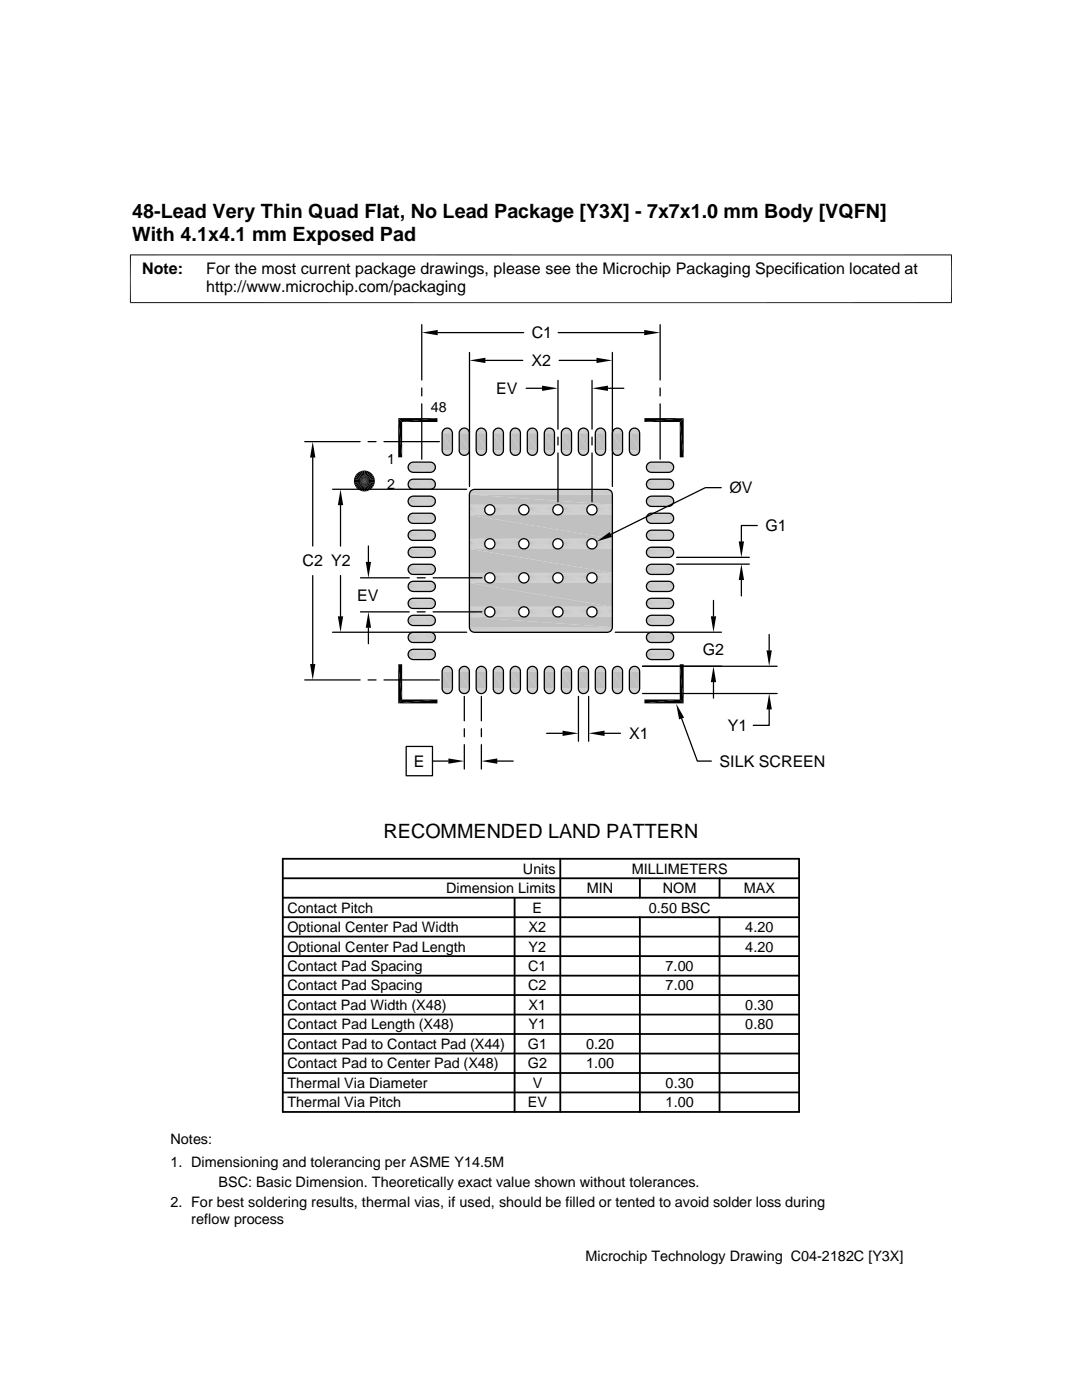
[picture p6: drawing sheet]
<svg xmlns="http://www.w3.org/2000/svg" width="216mm" height="279mm" viewBox="0 0 216 279" stroke-linecap="round" stroke-linejoin="round" font-family="sans-serif">
<defs><g id="words">
<g font-size="3.9">
<text x="26.4" y="43.5">48-Lead Very Thin Quad Flat, No Lead Package [Y3X] - 7x7x1.0 mm Body [VQFN]</text>
<text x="26.4" y="48">With 4.1x4.1 mm Exposed Pad</text>
<text x="76.5" y="167.3">RECOMMENDED LAND PATTERN</text>
</g>
<g font-size="3.2">
<text x="28.4" y="54.6">Note:</text>
<text x="41.1" y="58.3">http://www.microchip.com/packaging</text>
<text x="41.1" y="54.6">For the most current package drawings, please see the Microchip Packaging Specification located at</text>
<text x="106.1" y="67.5">C1</text>
<text x="106.1" y="73.1">X2</text>
<text x="99" y="78.6">EV</text>
<text x="145.6" y="98.4">ØV</text>
<text x="152.7" y="106">G1</text>
<text x="60.4" y="113">C2 Y2</text>
<text x="71.3" y="119.8">EV</text>
<text x="140.2" y="130.7">G2</text>
<text x="125.6" y="147.5">X1</text>
<text x="145.2" y="145.9">Y1</text>
<text x="82.6" y="153">E</text>
<text x="143.6" y="153.1">SILK SCREEN</text>
</g>
<g font-size="2.9">
<text x="89" y="178.2">Dimension Limits</text>
<text x="104.3" y="174.4">Units</text>
<text x="117.1" y="178.2">MIN</text>
<text x="126" y="174.4">MILLIMETERS</text>
<text x="132.3" y="178.2">NOM</text>
<text x="148.4" y="178.2">MAX</text>
<text x="57.3" y="182.1">Contact Pitch</text>
<text x="106.3" y="182.1">E</text>
<text x="129.5" y="182.1">0.50 BSC</text>
<text x="57.3" y="186">Optional Center Pad Width</text>
<text x="57.3" y="189.9">Optional Center Pad Length</text>
<text x="105.5" y="189.9">Y2</text>
<text x="105.5" y="186">X2</text>
<text x="148.7" y="189.9">4.20</text>
<text x="148.7" y="186">4.20</text>
<text x="57.3" y="197.7">Contact Pad Spacing</text>
<text x="57.3" y="193.8">Contact Pad Spacing</text>
<text x="105.4" y="197.7">C2</text>
<text x="105.4" y="193.8">C1</text>
<text x="132.8" y="193.8">7.00</text>
<text x="132.8" y="197.7">7.00</text>
<text x="57.3" y="201.6">Contact Pad Width (X48)</text>
<text x="105.5" y="201.6">X1</text>
<text x="148.7" y="201.6">0.30</text>
<text x="57.3" y="209.3">Contact Pad to Contact Pad (X44)</text>
<text x="57.3" y="205.4">Contact Pad Length (X48)</text>
<text x="105.3" y="209.3">G1</text>
<text x="105.5" y="205.4">Y1</text>
<text x="116.9" y="209.3">0.20</text>
<text x="148.7" y="205.4">0.80</text>
<text x="57.3" y="213.2">Contact Pad to Center Pad (X48)</text>
<text x="105.3" y="213.2">G2</text>
<text x="116.9" y="213.2">1.00</text>
<text x="57.3" y="217.1">Thermal Via Diameter</text>
<text x="57.3" y="221">Thermal Via Pitch</text>
<text x="105.3" y="221">EV</text>
<text x="106.3" y="217.1">V</text>
<text x="132.8" y="217.1">0.30</text>
<text x="132.8" y="221">1.00</text>
<text x="34" y="228.3">Notes:</text>
<text x="34" y="232.9">1. Dimensioning and tolerancing per ASME Y14.5M</text>
<text x="43.6" y="236.9">BSC: Basic Dimension. Theoretically exact value shown without tolerances.</text>
<text x="34" y="241">2. For best soldering results, thermal vias, if used, should be filled or tented to avoid solder loss during</text>
<text x="38.1" y="244.3">reflow process</text>
<text x="116.8" y="251.7">Microchip Technology Drawing C04-2182C [Y3X]</text>
</g>
<g font-size="2.8">
<text x="86" y="82.3">48</text>
<text x="77.3" y="92.6">1</text>
<text x="77.3" y="97.6">2</text>
</g>
</g></defs>
<g fill="#c0c0c0">
<path d="M126.3 85.5h.6z"/>
<path d="M126.5 85.4l.4 .1z"/>
<path d="M122.9 85.5h.6z"/>
<path d="M123.1 85.4l.4 .1z"/>
<path d="M119.5 85.5h.6z"/>
<path d="M119.7 85.4l.4 .1z"/>
<path d="M116.1 85.5h.6z"/>
<path d="M116.3 85.4l.4 .1z"/>
<path d="M112.8 85.5h.5z"/>
<path d="M112.9 85.4l.4 .1z"/>
<path d="M109.3 85.5h.6z"/>
<path d="M109.5 85.4l.4 .1z"/>
<path d="M106 85.5h.5z"/>
<path d="M106.1 85.4l.4 .1z"/>
<path d="M102.6 85.5h.5z"/>
<path d="M102.7 85.4l.4 .1z"/>
<path d="M99.2 85.5h.5z"/>
<path d="M99.3 85.4l.4 .1z"/>
<path d="M95.8 85.5h.5z"/>
<path d="M95.9 85.4l.4 .1z"/>
<path d="M92.4 85.5h.5z"/>
<path d="M92.6 85.4l.3 .1z"/>
<path d="M89 85.5h.5z"/>
<path d="M89.2 85.4l.3 .1z"/>
<path d="M126.2 85.6h.9z"/>
<path d="M126.3 85.5l.8 .1z"/>
<path d="M122.8 85.6h.9z"/>
<path d="M122.9 85.5l.8 .1z"/>
<path d="M119.4 85.6h.9z"/>
<path d="M119.5 85.5l.8 .1z"/>
<path d="M116 85.6h.9z"/>
<path d="M116.1 85.5l.8 .1z"/>
<path d="M112.6 85.6h.9z"/>
<path d="M112.8 85.5l.7 .1z"/>
<path d="M109.2 85.6h.9z"/>
<path d="M109.3 85.5l.8 .1z"/>
<path d="M105.8 85.6h.9z"/>
<path d="M106 85.5l.7 .1z"/>
<path d="M102.4 85.6h.9z"/>
<path d="M102.6 85.5l.7 .1z"/>
<path d="M99 85.6h.9z"/>
<path d="M99.2 85.5l.7 .1z"/>
<path d="M95.6 85.6h.9z"/>
<path d="M95.8 85.5l.7 .1z"/>
<path d="M92.2 85.6h.9z"/>
<path d="M92.4 85.5l.7 .1z"/>
<path d="M88.8 85.6h.9z"/>
<path d="M89 85.5l.7 .1z"/>
<path d="M126 85.6h1.2z"/>
<path d="M126.2 85.6h1z"/>
<path d="M122.6 85.6h1.2z"/>
<path d="M122.8 85.6h1z"/>
<path d="M119.2 85.6h1.2z"/>
<path d="M119.4 85.6h1z"/>
<path d="M115.8 85.6h1.2z"/>
<path d="M116 85.6h1z"/>
<path d="M112.4 85.6h1.2z"/>
<path d="M112.6 85.6h1z"/>
<path d="M109 85.6h1.2z"/>
<path d="M109.2 85.6h1z"/>
<path d="M105.6 85.6h1.2z"/>
<path d="M105.8 85.6h1z"/>
<path d="M102.2 85.6h1.2z"/>
<path d="M102.4 85.6h1z"/>
<path d="M98.8 85.6h1.3z"/>
<path d="M99 85.6h1.1z"/>
<path d="M95.4 85.6h1.2z"/>
<path d="M95.6 85.6h1z"/>
<path d="M92 85.6h1.3z"/>
<path d="M92.2 85.6h1.1z"/>
<path d="M88.6 85.6h1.3z"/>
<path d="M88.8 85.6h1.1z"/>
<path d="M126 85.6l1.4 .2h-1.5z"/>
<path d="M126 85.6h1.2l.2 .2z"/>
<path d="M122.4 85.8l.2-.2 1.4 .2z"/>
<path d="M122.6 85.6h1.2l.2 .2z"/>
<path d="M119.1 85.8l.1-.2 1.4 .2z"/>
<path d="M119.2 85.6h1.2l.2 .2z"/>
<path d="M115.8 85.6l1.4 .2h-1.5z"/>
<path d="M115.8 85.6h1.2l.2 .2z"/>
<path d="M112.3 85.8l.1-.2 1.4 .2z"/>
<path d="M112.4 85.6h1.2l.2 .2z"/>
<path d="M109 85.6l1.4 .2h-1.5z"/>
<path d="M109 85.6h1.2l.2 .2z"/>
<path d="M105.5 85.8l.1-.2 1.4 .2z"/>
<path d="M105.6 85.6h1.2l.2 .2z"/>
<path d="M102.2 85.6l1.4 .2h-1.5z"/>
<path d="M102.2 85.6h1.2l.2 .2z"/>
<path d="M98.7 85.8l.1-.2 1.4 .2z"/>
<path d="M98.8 85.6h1.3l.1 .2z"/>
<path d="M95.4 85.6l1.4 .2h-1.5z"/>
<path d="M95.4 85.6h1.2l.2 .2z"/>
<path d="M91.9 85.8l.1-.2 1.4 .2z"/>
<path d="M92 85.6h1.3l.1 .2z"/>
<path d="M88.5 85.8l.1-.2 1.4 .2z"/>
<path d="M88.6 85.6h1.3l.1 .2z"/>
<path d="M125.9 85.8l1.6 .1h-1.7z"/>
<path d="M125.9 85.8h1.5l.1 .1z"/>
<path d="M122.4 85.8l1.7 .1h-1.8z"/>
<path d="M122.4 85.8h1.6l.1 .1z"/>
<path d="M119.1 85.8l1.6 .1h-1.7z"/>
<path d="M119.1 85.8h1.5l.1 .1z"/>
<path d="M115.7 85.8l1.6 .1h-1.8z"/>
<path d="M115.7 85.8h1.5l.1 .1z"/>
<path d="M112.3 85.8l1.6 .1h-1.7z"/>
<path d="M112.3 85.8h1.5l.1 .1z"/>
<path d="M108.9 85.8l1.6 .1h-1.7z"/>
<path d="M108.9 85.8h1.5l.1 .1z"/>
<path d="M105.5 85.8l1.6 .1h-1.7z"/>
<path d="M105.5 85.8h1.5l.1 .1z"/>
<path d="M102.1 85.8l1.6 .1h-1.7z"/>
<path d="M102.1 85.8h1.5l.1 .1z"/>
<path d="M98.7 85.8l1.6 .1h-1.7z"/>
<path d="M98.7 85.8h1.5l.1 .1z"/>
<path d="M95.3 85.8l1.6 .1h-1.7z"/>
<path d="M95.3 85.8h1.5l.1 .1z"/>
<path d="M91.9 85.8l1.6 .1h-1.7z"/>
<path d="M91.9 85.8h1.5l.1 .1z"/>
<path d="M88.5 85.8l1.6 .1h-1.7z"/>
<path d="M88.5 85.8h1.5l.1 .1z"/>
<path d="M125.8 85.9l1.8 .2h-1.9z"/>
<path d="M125.8 85.9h1.7l.1 .2z"/>
<path d="M122.3 85.9l1.9 .2h-1.9z"/>
<path d="M122.3 85.9h1.8l.1 .2z"/>
<path d="M119 85.9l1.8 .2h-1.9z"/>
<path d="M119 85.9h1.7l.1 .2z"/>
<path d="M115.5 85.9l1.9 .2h-1.9z"/>
<path d="M115.5 85.9h1.8l.1 .2z"/>
<path d="M112.2 85.9l1.8 .2h-1.9z"/>
<path d="M112.2 85.9h1.7l.1 .2z"/>
<path d="M108.8 85.9l1.8 .2h-1.9z"/>
<path d="M108.8 85.9h1.7l.1 .2z"/>
<path d="M105.4 85.9l1.8 .2h-1.9z"/>
<path d="M105.4 85.9h1.7l.1 .2z"/>
<path d="M102 85.9l1.8 .2h-1.9z"/>
<path d="M102 85.9h1.7l.1 .2z"/>
<path d="M98.6 85.9l1.8 .2h-1.9z"/>
<path d="M98.6 85.9h1.7l.1 .2z"/>
<path d="M95.2 85.9l1.8 .2h-1.9z"/>
<path d="M95.2 85.9h1.7l.1 .2z"/>
<path d="M91.8 85.9l1.8 .2h-1.9z"/>
<path d="M91.8 85.9h1.7l.1 .2z"/>
<path d="M88.4 85.9l1.8 .2h-1.9z"/>
<path d="M88.4 85.9h1.7l.1 .2z"/>
</g>
<path d="M125.6 86.2h2" fill="none" stroke="#c0c0c0" stroke-width=".2"/>
<g fill="#c0c0c0">
<path d="M125.7 86.1h1.9v.2z"/>
<path d="M122.3 86.1l1.9 .2h-2z"/>
<path d="M122.3 86.1h1.9v.2z"/>
</g>
<path d="M118.8 86.2h2" fill="none" stroke="#c0c0c0" stroke-width=".2"/>
<g fill="#c0c0c0">
<path d="M118.9 86.1h1.9v.2z"/>
<path d="M115.5 86.1l1.9 .2h-2z"/>
<path d="M115.5 86.1h1.9v.2z"/>
</g>
<path d="M112 86.2h2" fill="none" stroke="#c0c0c0" stroke-width=".2"/>
<path d="M112.1 86.1h1.9v.2z" fill="#c0c0c0"/>
<path d="M108.6 86.2h2" fill="none" stroke="#c0c0c0" stroke-width=".2"/>
<path d="M108.7 86.1h1.9v.2z" fill="#c0c0c0"/>
<path d="M105.2 86.2h2" fill="none" stroke="#c0c0c0" stroke-width=".2"/>
<path d="M105.3 86.1h1.9v.2z" fill="#c0c0c0"/>
<path d="M101.8 86.2h2" fill="none" stroke="#c0c0c0" stroke-width=".2"/>
<g fill="#c0c0c0">
<path d="M101.9 86.1h1.9v.2z"/>
<path d="M98.5 86.1l1.9 .2h-2z"/>
<path d="M98.5 86.1h1.9v.2z"/>
</g>
<path d="M95 86.2h2" fill="none" stroke="#c0c0c0" stroke-width=".2"/>
<g fill="#c0c0c0">
<path d="M95.1 86.1h1.9v.2z"/>
<path d="M91.7 86.1l1.9 .2h-1.9z"/>
<path d="M91.7 86.1h1.9v.2z"/>
</g>
<path d="M88.2 86.2h2.1" fill="none" stroke="#c0c0c0" stroke-width=".2"/>
<path d="M88.3 86.1h1.9l.1 .2z" fill="#c0c0c0"/>
<path d="M88.2 86.4h2.1M91.6 86.4h2.1M95 86.4h2.1M98.4 86.4h2.1M101.8 86.4h2M105.2 86.4h2.1M108.6 86.4h2M112 86.4h2M115.4 86.4h2M118.8 86.4h2M122.2 86.4h2M125.6 86.4h2" fill="none" stroke="#c0c0c0" stroke-width=".2"/>
<g fill="#c0c0c0">
<path d="M125.6 86.5l2 3.4h-2z"/>
<path d="M125.6 86.5h2v3.4z"/>
<path d="M122.2 86.5l2 3.4h-2z"/>
<path d="M122.2 86.5h2v3.4z"/>
<path d="M118.8 86.5l2 3.4h-2z"/>
<path d="M118.8 86.5h2v3.4z"/>
<path d="M115.4 86.5l2 3.4h-2z"/>
<path d="M115.4 86.5h2v3.4z"/>
<path d="M112 86.5l2 3.4h-2z"/>
<path d="M112 86.5h2v3.4z"/>
<path d="M108.6 86.5l2 3.4h-2z"/>
<path d="M108.6 86.5h2v3.4z"/>
<path d="M105.2 86.5l2.1 3.4h-2.1z"/>
<path d="M105.2 86.5h2.1v3.4z"/>
<path d="M101.8 86.5l2 3.4h-2z"/>
<path d="M101.8 86.5h2v3.4z"/>
<path d="M98.4 86.5l2.1 3.4h-2.1z"/>
<path d="M98.4 86.5h2.1v3.4z"/>
<path d="M95 86.5l2.1 3.4h-2.1z"/>
<path d="M95 86.5h2.1v3.4z"/>
<path d="M91.6 86.5l2.1 3.4h-2.1z"/>
<path d="M91.6 86.5h2.1v3.4z"/>
<path d="M88.2 86.5l2.1 3.4h-2.1z"/>
<path d="M88.2 86.5h2.1v3.4z"/>
</g>
<path d="M88.2 89.9h2.1M91.6 89.9h2.1M95 89.9h2.1M98.4 89.9h2.1M101.8 89.9h2M105.2 89.9h2.1M108.6 89.9h2M112 89.9h2M115.4 89.9h2M118.8 89.9h2M122.2 89.9h2M125.6 89.9h2" fill="none" stroke="#c0c0c0" stroke-width=".2"/>
<path d="M125.6 90l2 .2h-1.9z" fill="#c0c0c0"/>
<path d="M125.6 90.1h2" fill="none" stroke="#c0c0c0" stroke-width=".2"/>
<g fill="#c0c0c0">
<path d="M122.2 90l2 .2h-1.9z"/>
<path d="M122.2 90h2v.2z"/>
<path d="M118.8 90l2 .2h-1.9z"/>
</g>
<path d="M118.8 90.1h2" fill="none" stroke="#c0c0c0" stroke-width=".2"/>
<g fill="#c0c0c0">
<path d="M115.4 90l2 .2h-1.9z"/>
<path d="M115.4 90h2v.2z"/>
<path d="M112 90l2 .2h-1.9z"/>
</g>
<path d="M112 90.1h2" fill="none" stroke="#c0c0c0" stroke-width=".2"/>
<path d="M108.6 90l2 .2h-1.9z" fill="#c0c0c0"/>
<path d="M108.6 90.1h2" fill="none" stroke="#c0c0c0" stroke-width=".2"/>
<path d="M105.2 90l2 .2h-1.9z" fill="#c0c0c0"/>
<path d="M105.2 90.1h2" fill="none" stroke="#c0c0c0" stroke-width=".2"/>
<path d="M101.8 90l2 .2h-1.9z" fill="#c0c0c0"/>
<path d="M101.8 90.1h2" fill="none" stroke="#c0c0c0" stroke-width=".2"/>
<g fill="#c0c0c0">
<path d="M98.4 90l2 .2h-1.9z"/>
<path d="M98.4 90h2v.2z"/>
<path d="M95 90l2 .2h-1.9z"/>
</g>
<path d="M95 90.1h2" fill="none" stroke="#c0c0c0" stroke-width=".2"/>
<g fill="#c0c0c0">
<path d="M91.7 90l1.9 .2h-1.9z"/>
<path d="M91.7 90h1.9v.2z"/>
<path d="M88.2 90l2 .2h-1.9z"/>
</g>
<path d="M88.2 90.1h2.1" fill="none" stroke="#c0c0c0" stroke-width=".2"/>
<g fill="#c0c0c0">
<path d="M125.7 90.2l1.8 .2h-1.7z"/>
<path d="M125.7 90.2h1.9l-.1 .2z"/>
<path d="M122.3 90.2l1.8 .2h-1.8z"/>
<path d="M122.3 90.2h1.9l-.1 .2z"/>
<path d="M118.9 90.2l1.8 .2h-1.7z"/>
<path d="M118.9 90.2h1.9l-.1 .2z"/>
<path d="M115.5 90.2l1.8 .2h-1.8z"/>
<path d="M115.5 90.2h1.9l-.1 .2z"/>
<path d="M112.1 90.2l1.8 .2h-1.7z"/>
<path d="M112.1 90.2h1.9l-.1 .2z"/>
<path d="M108.7 90.2l1.8 .2h-1.7z"/>
<path d="M108.7 90.2h1.9l-.1 .2z"/>
<path d="M105.3 90.2l1.8 .2h-1.7z"/>
<path d="M105.3 90.2h1.9l-.1 .2z"/>
<path d="M101.9 90.2l1.8 .2h-1.7z"/>
<path d="M101.9 90.2h1.9l-.1 .2z"/>
<path d="M98.5 90.2l1.8 .2h-1.7z"/>
<path d="M98.5 90.2h1.9l-.1 .2z"/>
<path d="M95.1 90.2l1.8 .2h-1.7z"/>
<path d="M95.1 90.2h1.9l-.1 .2z"/>
<path d="M91.7 90.2l1.8 .2h-1.7z"/>
<path d="M91.7 90.2h1.9l-.1 .2z"/>
<path d="M88.3 90.2l1.8 .2h-1.7z"/>
<path d="M88.3 90.2h1.9l-.1 .2z"/>
<path d="M125.8 90.4l1.6 .1h-1.5z"/>
<path d="M125.8 90.4h1.7l-.1 .1z"/>
<path d="M122.3 90.4l1.7 .1h-1.6z"/>
<path d="M122.3 90.4h1.8l-.1 .1z"/>
<path d="M119 90.4l1.6 .1h-1.5z"/>
<path d="M119 90.4h1.7l-.1 .1z"/>
<path d="M115.5 90.4l1.7 .1h-1.5z"/>
<path d="M115.5 90.4h1.8l-.1 .1z"/>
<path d="M112.2 90.4l1.6 .1h-1.5z"/>
<path d="M112.2 90.4h1.7l-.1 .1z"/>
<path d="M108.8 90.4l1.6 .1h-1.5z"/>
<path d="M108.8 90.4h1.7l-.1 .1z"/>
<path d="M105.4 90.4l1.6 .1h-1.5z"/>
<path d="M105.4 90.4h1.7l-.1 .1z"/>
<path d="M102 90.4l1.6 .1h-1.5z"/>
<path d="M102 90.4h1.7l-.1 .1z"/>
<path d="M98.6 90.4l1.6 .1h-1.5z"/>
<path d="M98.6 90.4h1.7l-.1 .1z"/>
<path d="M95.2 90.4l1.6 .1h-1.5z"/>
<path d="M95.2 90.4h1.7l-.1 .1z"/>
<path d="M91.8 90.4l1.6 .1h-1.5z"/>
<path d="M91.8 90.4h1.7l-.1 .1z"/>
<path d="M88.4 90.4l1.6 .1h-1.5z"/>
<path d="M88.4 90.4h1.7l-.1 .1z"/>
<path d="M125.9 90.5l1.3 .2h-1.2z"/>
<path d="M125.9 90.5h1.5l-.2 .2z"/>
<path d="M122.4 90.5l1.4 .2h-1.2z"/>
<path d="M122.4 90.5h1.6l-.2 .2z"/>
<path d="M119.1 90.5l1.3 .2h-1.2z"/>
<path d="M119.1 90.5h1.5l-.2 .2z"/>
<path d="M115.7 90.5l1.3 .2h-1.2z"/>
<path d="M115.7 90.5h1.5l-.2 .2z"/>
<path d="M112.3 90.5l1.3 .2h-1.2z"/>
<path d="M112.3 90.5h1.5l-.2 .2z"/>
<path d="M108.9 90.5l1.3 .2h-1.2z"/>
<path d="M108.9 90.5h1.5l-.2 .2z"/>
<path d="M105.5 90.5l1.3 .2h-1.2z"/>
<path d="M105.5 90.5h1.5l-.2 .2z"/>
<path d="M102.1 90.5l1.3 .2h-1.2z"/>
<path d="M102.1 90.5h1.5l-.2 .2z"/>
<path d="M98.7 90.5l1.4 .2h-1.3z"/>
<path d="M98.7 90.5h1.5l-.1 .2z"/>
<path d="M95.3 90.5l1.3 .2h-1.2z"/>
<path d="M95.3 90.5h1.5l-.2 .2z"/>
<path d="M91.9 90.5l1.4 .2h-1.3z"/>
<path d="M91.9 90.5h1.5l-.1 .2z"/>
<path d="M88.5 90.5l1.4 .2h-1.3z"/>
<path d="M88.5 90.5h1.5l-.1 .2z"/>
<path d="M126 90.7l1.1 .1z"/>
<path d="M126 90.7h1.2l-.1 .1z"/>
<path d="M122.6 90.7l1.1 .1z"/>
<path d="M122.6 90.7h1.2l-.1 .1z"/>
<path d="M119.2 90.7l1.1 .1z"/>
<path d="M119.2 90.7h1.2l-.1 .1z"/>
<path d="M115.8 90.7l1.1 .1z"/>
<path d="M115.8 90.7h1.2l-.1 .1z"/>
<path d="M112.4 90.7l1.1 .1z"/>
<path d="M112.4 90.7h1.2l-.1 .1z"/>
<path d="M109 90.7l1.1 .1z"/>
<path d="M109 90.7h1.2l-.1 .1z"/>
<path d="M105.6 90.7l1.1 .1z"/>
<path d="M105.6 90.7h1.2l-.1 .1z"/>
<path d="M102.2 90.7l1.1 .1z"/>
<path d="M102.2 90.7h1.2l-.1 .1z"/>
<path d="M98.8 90.7l1.1 .1z"/>
<path d="M98.8 90.7h1.3l-.2 .1z"/>
<path d="M95.4 90.7l1.1 .1z"/>
<path d="M95.4 90.7h1.2l-.1 .1z"/>
<path d="M92 90.7l1.1 .1z"/>
<path d="M92 90.7h1.3l-.2 .1z"/>
<path d="M88.6 90.7l1.1 .1z"/>
<path d="M88.6 90.7h1.3l-.2 .1z"/>
<path d="M126.2 90.8h.7z"/>
<path d="M126.2 90.8h.9z"/>
<path d="M122.8 90.8h.7z"/>
<path d="M122.8 90.8h.9z"/>
<path d="M119.4 90.8h.7z"/>
<path d="M119.4 90.8h.9z"/>
<path d="M116 90.8h.7z"/>
<path d="M116 90.8h.9z"/>
<path d="M112.6 90.8h.7z"/>
<path d="M112.6 90.8h.9z"/>
<path d="M109.2 90.8h.7z"/>
<path d="M109.2 90.8h.9z"/>
<path d="M105.8 90.8h.7z"/>
<path d="M105.8 90.8h.9z"/>
<path d="M102.4 90.8h.7z"/>
<path d="M102.4 90.8h.9z"/>
<path d="M99 90.8h.7z"/>
<path d="M99 90.8h.9z"/>
<path d="M95.6 90.8h.7z"/>
<path d="M95.6 90.8h.9z"/>
<path d="M92.2 90.8h.7z"/>
<path d="M92.2 90.8h.9z"/>
<path d="M88.8 90.8h.7z"/>
<path d="M88.8 90.8h.9z"/>
<path d="M126.3 90.8l.4 .1z"/>
<path d="M126.3 90.8h.6z"/>
<path d="M122.9 90.8l.4 .1z"/>
<path d="M122.9 90.8h.6z"/>
<path d="M119.5 90.8l.4 .1z"/>
<path d="M119.5 90.8h.6z"/>
<path d="M116.1 90.8l.4 .1z"/>
<path d="M116.1 90.8h.6z"/>
<path d="M112.8 90.8l.3 .1z"/>
<path d="M112.8 90.8h.5z"/>
<path d="M109.3 90.8l.4 .1z"/>
<path d="M109.3 90.8h.6z"/>
<path d="M106 90.8l.3 .1z"/>
<path d="M106 90.8h.5z"/>
<path d="M102.6 90.8l.3 .1z"/>
<path d="M102.6 90.8h.5z"/>
<path d="M99.2 90.8l.3 .1z"/>
<path d="M99.2 90.8h.5z"/>
<path d="M95.8 90.8l.3 .1z"/>
<path d="M95.8 90.8h.5z"/>
<path d="M92.4 90.8l.3 .1z"/>
<path d="M92.4 90.8h.5z"/>
<path d="M89 90.8l.3 .1z"/>
<path d="M89 90.8h.5z"/>
</g>
<g fill="none" stroke="#c0c0c0" stroke-width=".2">
<path d="M81.4 93.1h5.5M81.4 96.5h5.5M81.4 99.9h5.5M81.4 93.2h5.5M81.4 93.4h5.5M81.4 96.6h5.5M81.4 96.8h5.5M81.5 92.9h5.3M81.5 96.3h5.3M81.5 99.7h5.3M81.5 93.6h5.3M81.5 97h5.3"/>
<path d="M81.6 93.8h5.2M81.6 97.2h5.2M81.6 92.7h5.2M81.6 96.1h5.2M81.6 99.5h5.2M81.6 93.9h5.1M81.6 97.3h5.1M81.6 92.6h5.1M81.6 96h5.1M81.6 99.4h5.1M81.8 92.4h4.7M81.8 95.8h4.7"/>
<path d="M81.8 99.2h4.7M81.8 94.1h4.7M81.8 97.5h4.7M81.9 92.4h4.5M81.9 95.7h4.5M81.9 99.1h4.5M81.9 94.1h4.5M81.9 97.6h4.5M82.1 94.2h4.1M82.1 97.6h4.1M82.1 92.3h4.1M82.1 95.7h4.1"/>
<path d="M82.1 99.1h4.1M82.3 92.2h3.7M82.3 95.6h3.7M82.3 99h3.7M82.3 94.3h3.7M82.3 97.7h3.7M129 93.1h5.4M129 96.5h5.4M129 99.9h5.4M129 93.2h5.4M129 93.4h5.4M129 96.6h5.4"/>
<path d="M129 96.8h5.4M129 92.9h5.4M129 96.3h5.4M129 99.7h5.4M129 93.6h5.4M129 97h5.4M129.1 92.7h5.2M129.1 96.1h5.2M129.1 99.5h5.2M129.1 93.8h5.2M129.1 97.2h5.2M129.2 93.9h5"/>
<path d="M129.2 97.3h5M129.2 92.6h5M129.2 96h5M129.2 99.4h5M129.3 92.4h4.8M129.3 95.8h4.8M129.3 99.2h4.8M129.3 94.1h4.8M129.3 97.5h4.8M129.5 94.1h4.4M129.5 97.6h4.4M129.5 92.4h4.4"/>
<path d="M129.5 95.7h4.4M129.5 99.1h4.4M129.6 94.2h4.2M129.6 97.6h4.2M129.6 92.3h4.2M129.6 95.7h4.2M129.6 99.1h4.2M129.8 92.2h3.8M129.8 95.6h3.8M129.8 99h3.8M129.8 94.3h3.8M129.8 97.7h3.8"/>
<path d="M81.4 103.3h5.5M81.4 106.6h5.5M81.4 110h5.5M81.4 113.4h5.5M81.4 116.8h5.5M81.4 100h5.5M81.4 100.2h5.5M81.4 103.4h5.5M81.4 103.6h5.5M81.4 106.8h5.5M81.4 107h5.5M81.4 110.2h5.5"/>
<path d="M81.4 110.4h5.5M81.4 113.6h5.5M81.4 113.8h5.5M81.4 117h5.5M81.4 117.2h5.5M81.5 103.1h5.3M81.5 106.5h5.3M81.5 109.9h5.3M81.5 113.3h5.3M81.5 116.7h5.3M81.5 100.4h5.3M81.5 103.8h5.3"/>
<path d="M81.5 107.2h5.3M81.5 110.6h5.3M81.5 114h5.3M81.5 117.4h5.3M81.6 100.6h5.2M81.6 104h5.2M81.6 107.4h5.2M81.6 110.8h5.2M81.6 114.2h5.2M81.6 117.6h5.2M81.6 102.9h5.2M81.6 106.3h5.2"/>
<path d="M81.6 109.7h5.2M81.6 113.1h5.2M81.6 116.5h5.2M81.6 119.9h5.2M81.6 100.7h5.1M81.6 104.1h5.1M81.6 107.5h5.1M81.6 110.9h5.1M81.6 114.3h5.1M81.6 117.7h5.1M81.6 102.8h5.1M81.6 106.2h5.1"/>
<path d="M81.6 109.5h5.1M81.6 112.9h5.1M81.6 116.3h5.1M81.6 119.7h5.1M81.8 102.6h4.7M81.8 106h4.7M81.8 109.4h4.7M81.8 112.8h4.7M81.8 116.2h4.7M81.8 119.6h4.7M81.8 100.8h4.7M81.8 104.2h4.7"/>
<path d="M81.8 107.6h4.7M81.8 111h4.7M81.8 114.4h4.7M81.8 117.8h4.7M81.9 102.5h4.5M81.9 105.9h4.5M81.9 109.3h4.5M81.9 112.7h4.5M81.9 116.1h4.5M81.9 119.5h4.5M81.9 100.9h4.5M81.9 104.4h4.5"/>
<path d="M81.9 107.7h4.5M81.9 111.1h4.5M81.9 114.5h4.5M81.9 117.9h4.5M82.1 101h4.1M82.1 104.4h4.1M82.1 107.8h4.1M82.1 111.2h4.1M82.1 114.6h4.1M82.1 118h4.1M82.1 102.5h4.1M82.1 105.9h4.1"/>
<path d="M82.1 109.3h4.1M82.1 112.6h4.1M82.1 116h4.1M82.1 119.4h4.1M82.3 102.4h3.7M82.3 105.8h3.7M82.3 109.2h3.7M82.3 101.1h3.7M82.3 104.4h3.7M82.3 107.8h3.7M82.3 111.2h3.7M82.3 114.6h3.7"/>
<path d="M129 103.3h5.4M129 106.6h5.4M129 110h5.4M129 113.4h5.4M129 116.8h5.4M129 100h5.4M129 100.2h5.4M129 103.4h5.4M129 103.6h5.4M129 106.8h5.4M129 107h5.4M129 110.2h5.4"/>
<path d="M129 110.4h5.4M129 113.6h5.4M129 113.8h5.4M129 117h5.4M129 117.2h5.4M129 103.1h5.4M129 106.5h5.4M129 109.9h5.4M129 113.3h5.4M129 116.7h5.4M129 100.4h5.4M129 103.8h5.4"/>
<path d="M129 107.2h5.4M129 110.6h5.4M129 114h5.4M129 117.4h5.4M129.1 102.9h5.2M129.1 106.3h5.2M129.1 109.7h5.2M129.1 113.1h5.2M129.1 116.5h5.2M129.1 119.9h5.2M129.1 100.6h5.2M129.1 104h5.2"/>
<path d="M129.1 107.4h5.2M129.1 110.8h5.2M129.1 114.2h5.2M129.1 117.6h5.2M129.2 100.7h5M129.2 104.1h5M129.2 107.5h5M129.2 110.9h5M129.2 114.3h5M129.2 117.7h5M129.2 102.8h5M129.2 106.2h5"/>
<path d="M129.2 109.5h5M129.2 112.9h5M129.2 116.3h5M129.2 119.7h5M129.3 102.6h4.8M129.3 106h4.8M129.3 109.4h4.8M129.3 112.8h4.8M129.3 116.2h4.8M129.3 119.6h4.8M129.3 100.8h4.8M129.3 104.2h4.8"/>
<path d="M129.3 107.6h4.8M129.3 111h4.8M129.3 114.4h4.8M129.3 117.8h4.8M129.5 100.9h4.4M129.5 104.4h4.4M129.5 107.7h4.4M129.5 111.1h4.4M129.5 114.5h4.4M129.5 117.9h4.4M129.5 102.5h4.4M129.5 105.9h4.4"/>
<path d="M129.5 109.3h4.4M129.5 112.7h4.4M129.5 116.1h4.4M129.5 119.5h4.4M129.6 101h4.2M129.6 104.4h4.2M129.6 107.8h4.2M129.6 111.2h4.2M129.6 114.6h4.2M129.6 118h4.2M129.6 102.5h4.2M129.6 105.9h4.2"/>
<path d="M129.6 109.3h4.2M129.6 112.6h4.2M129.6 116h4.2M129.6 119.4h4.2M129.8 102.4h3.8M129.8 105.8h3.8M129.8 109.2h3.8M129.8 101.1h3.8M129.8 104.4h3.8M129.8 107.8h3.8M129.8 111.2h3.8M129.8 114.6h3.8"/>
<path d="M81.4 120.2h5.5M81.4 123.6h5.5M81.4 127h5.5M81.4 130.4h5.5M81.4 120.4h5.5M81.4 120.6h5.5M81.4 123.8h5.5M81.4 124h5.5M81.4 127.2h5.5M81.4 127.4h5.5M81.4 130.6h5.5M81.4 130.8h5.5"/>
<path d="M81.5 120.1h5.3M81.5 123.4h5.3M81.5 126.9h5.3M81.5 130.2h5.3M81.5 120.8h5.3M81.5 124.2h5.3M81.5 127.6h5.3M81.5 131h5.3M81.6 121h5.2M81.6 124.4h5.2M81.6 127.7h5.2M81.6 131.1h5.2"/>
<path d="M81.6 123.3h5.2M81.6 126.7h5.2M81.6 130.1h5.2M81.6 121.1h5.1M81.6 124.5h5.1M81.6 127.9h5.1M81.6 131.3h5.1M81.6 123.1h5.1M81.6 126.5h5.1M81.6 129.9h5.1M81.8 123h4.7M81.8 126.4h4.7"/>
<path d="M81.8 129.8h4.7M81.8 121.2h4.7M81.8 124.6h4.7M81.8 128h4.7M81.8 131.4h4.7M81.9 122.9h4.5M81.9 126.3h4.5M81.9 129.7h4.5M81.9 121.3h4.5M81.9 124.7h4.5M81.9 128.1h4.5M81.9 131.5h4.5"/>
<path d="M82.1 121.4h4.1M82.1 124.8h4.1M82.1 128.2h4.1M82.1 131.6h4.1M82.1 122.8h4.1M82.1 126.2h4.1M82.1 129.6h4.1M82.3 122.8h3.7M82.3 126.2h3.7M82.3 129.6h3.7M82.3 121.4h3.7M82.3 131.6h3.7"/>
<path d="M129 120.2h5.4M129 123.6h5.4M129 127h5.4M129 130.4h5.4M129 120.4h5.4M129 120.6h5.4M129 123.8h5.4M129 124h5.4M129 127.2h5.4M129 127.4h5.4M129 130.6h5.4M129 130.8h5.4"/>
<path d="M129 120.1h5.4M129 123.4h5.4M129 126.9h5.4M129 130.2h5.4M129 120.8h5.4M129 124.2h5.4M129 127.6h5.4M129 131h5.4M129.1 123.3h5.2M129.1 126.7h5.2M129.1 130.1h5.2M129.1 121h5.2"/>
<path d="M129.1 124.4h5.2M129.1 127.7h5.2M129.1 131.1h5.2M129.2 121.1h5M129.2 124.5h5M129.2 127.9h5M129.2 131.3h5M129.2 123.1h5M129.2 126.5h5M129.2 129.9h5M129.3 123h4.8M129.3 126.4h4.8"/>
<path d="M129.3 129.8h4.8M129.3 121.2h4.8M129.3 124.6h4.8M129.3 128h4.8M129.3 131.4h4.8M129.5 121.3h4.4M129.5 124.7h4.4M129.5 128.1h4.4M129.5 131.5h4.4M129.5 122.9h4.4M129.5 126.3h4.4M129.5 129.7h4.4"/>
<path d="M129.6 121.4h4.2M129.6 124.8h4.2M129.6 128.2h4.2M129.6 131.6h4.2M129.6 122.8h4.2M129.6 126.2h4.2M129.6 129.6h4.2M129.8 122.8h3.8M129.8 126.2h3.8M129.8 129.6h3.8M129.8 121.4h3.8M129.8 131.6h3.8"/>
</g>
<g fill="#c0c0c0">
<path d="M126.3 133h.6z"/>
<path d="M126.5 133h.4z"/>
<path d="M122.9 133h.6z"/>
<path d="M123.1 133h.4z"/>
<path d="M119.5 133h.6z"/>
<path d="M119.7 133h.4z"/>
<path d="M116.1 133h.6z"/>
<path d="M116.3 133h.4z"/>
<path d="M112.8 133h.5z"/>
<path d="M112.9 133h.4z"/>
<path d="M109.3 133h.6z"/>
<path d="M109.5 133h.4z"/>
<path d="M106 133h.5z"/>
<path d="M106.1 133h.4z"/>
<path d="M102.6 133h.5z"/>
<path d="M102.7 133h.4z"/>
<path d="M99.2 133h.5z"/>
<path d="M99.3 133h.4z"/>
<path d="M95.8 133h.5z"/>
<path d="M95.9 133h.4z"/>
<path d="M92.4 133h.5z"/>
<path d="M92.6 133h.3z"/>
<path d="M89 133h.5z"/>
<path d="M89.2 133h.3z"/>
<path d="M126.2 133.1h.9z"/>
<path d="M126.3 133l.8 .1z"/>
<path d="M122.8 133.1h.9z"/>
<path d="M122.9 133l.8 .1z"/>
<path d="M119.4 133.1h.9z"/>
<path d="M119.5 133l.8 .1z"/>
<path d="M116 133.1h.9z"/>
<path d="M116.1 133l.8 .1z"/>
<path d="M112.6 133.1h.9z"/>
<path d="M112.8 133l.7 .1z"/>
<path d="M109.2 133.1h.9z"/>
<path d="M109.3 133l.8 .1z"/>
<path d="M105.8 133.1h.9z"/>
<path d="M106 133l.7 .1z"/>
<path d="M102.4 133.1h.9z"/>
<path d="M102.6 133l.7 .1z"/>
<path d="M99 133.1h.9z"/>
<path d="M99.2 133l.7 .1z"/>
<path d="M95.6 133.1h.9z"/>
<path d="M95.8 133l.7 .1z"/>
<path d="M92.2 133.1h.9z"/>
<path d="M92.4 133l.7 .1z"/>
<path d="M88.8 133.1h.9z"/>
<path d="M89 133l.7 .1z"/>
<path d="M126 133.2l.2-.1 1 .1z"/>
<path d="M126.2 133.1l1 .1z"/>
<path d="M122.6 133.2l.2-.1 1 .1z"/>
<path d="M122.8 133.1l1 .1z"/>
<path d="M119.2 133.2l.2-.1 1 .1z"/>
<path d="M119.4 133.1l1 .1z"/>
<path d="M115.8 133.2l.2-.1 1 .1z"/>
<path d="M116 133.1l1 .1z"/>
<path d="M112.4 133.2l.2-.1 1 .1z"/>
<path d="M112.6 133.1l1 .1z"/>
<path d="M109 133.2l.2-.1 1 .1z"/>
<path d="M109.2 133.1l1 .1z"/>
<path d="M105.6 133.2l.2-.1 1 .1z"/>
<path d="M105.8 133.1l1 .1z"/>
<path d="M102.2 133.2l.2-.1 1 .1z"/>
<path d="M102.4 133.1l1 .1z"/>
<path d="M98.8 133.2l.2-.1 1.1 .1z"/>
<path d="M99 133.1l1.1 .1z"/>
<path d="M95.4 133.2l.2-.1 1 .1z"/>
<path d="M95.6 133.1l1 .1z"/>
<path d="M92 133.2l.2-.1 1.1 .1z"/>
<path d="M92.2 133.1l1.1 .1z"/>
<path d="M88.6 133.2l.2-.1 1.1 .1z"/>
<path d="M88.8 133.1l1.1 .1z"/>
<path d="M126 133.2l1.4 .1h-1.5z"/>
<path d="M126 133.2h1.2l.2 .1z"/>
<path d="M122.4 133.3l.2-.1 1.4 .1z"/>
<path d="M122.6 133.2h1.2l.2 .1z"/>
<path d="M119.1 133.3l.1-.1 1.4 .1z"/>
<path d="M119.2 133.2h1.2l.2 .1z"/>
<path d="M115.8 133.2l1.4 .1h-1.5z"/>
<path d="M115.8 133.2h1.2l.2 .1z"/>
<path d="M112.3 133.3l.1-.1 1.4 .1z"/>
<path d="M112.4 133.2h1.2l.2 .1z"/>
<path d="M109 133.2l1.4 .1h-1.5z"/>
<path d="M109 133.2h1.2l.2 .1z"/>
<path d="M105.5 133.3l.1-.1 1.4 .1z"/>
<path d="M105.6 133.2h1.2l.2 .1z"/>
<path d="M102.2 133.2l1.4 .1h-1.5z"/>
<path d="M102.2 133.2h1.2l.2 .1z"/>
<path d="M98.7 133.3l.1-.1 1.4 .1z"/>
<path d="M98.8 133.2h1.3l.1 .1z"/>
<path d="M95.4 133.2l1.4 .1h-1.5z"/>
<path d="M95.4 133.2h1.2l.2 .1z"/>
<path d="M91.9 133.3l.1-.1 1.4 .1z"/>
<path d="M92 133.2h1.3l.1 .1z"/>
<path d="M88.5 133.3l.1-.1 1.4 .1z"/>
<path d="M88.6 133.2h1.3l.1 .1z"/>
<path d="M125.9 133.3l1.6 .2h-1.7z"/>
<path d="M125.9 133.3h1.5l.1 .2z"/>
<path d="M122.4 133.3l1.7 .2h-1.8z"/>
<path d="M122.4 133.3h1.6l.1 .2z"/>
<path d="M119.1 133.3l1.6 .2h-1.7z"/>
<path d="M119.1 133.3h1.5l.1 .2z"/>
<path d="M115.7 133.3l1.6 .2h-1.8z"/>
<path d="M115.7 133.3h1.5l.1 .2z"/>
<path d="M112.3 133.3l1.6 .2h-1.7z"/>
<path d="M112.3 133.3h1.5l.1 .2z"/>
<path d="M108.9 133.3l1.6 .2h-1.7z"/>
<path d="M108.9 133.3h1.5l.1 .2z"/>
<path d="M105.5 133.3l1.6 .2h-1.7z"/>
<path d="M105.5 133.3h1.5l.1 .2z"/>
<path d="M102.1 133.3l1.6 .2h-1.7z"/>
<path d="M102.1 133.3h1.5l.1 .2z"/>
<path d="M98.7 133.3l1.6 .2h-1.7z"/>
<path d="M98.7 133.3h1.5l.1 .2z"/>
<path d="M95.3 133.3l1.6 .2h-1.7z"/>
<path d="M95.3 133.3h1.5l.1 .2z"/>
<path d="M91.9 133.3l1.6 .2h-1.7z"/>
<path d="M91.9 133.3h1.5l.1 .2z"/>
<path d="M88.5 133.3l1.6 .2h-1.7z"/>
<path d="M88.5 133.3h1.5l.1 .2z"/>
<path d="M125.8 133.5l1.8 .1h-1.9z"/>
<path d="M125.8 133.5h1.7l.1 .1z"/>
<path d="M122.3 133.5l1.9 .1h-1.9z"/>
<path d="M122.3 133.5h1.8l.1 .1z"/>
<path d="M119 133.5l1.8 .1h-1.9z"/>
<path d="M119 133.5h1.7l.1 .1z"/>
<path d="M115.5 133.5l1.9 .1h-1.9z"/>
<path d="M115.5 133.5h1.8l.1 .1z"/>
<path d="M112.2 133.5l1.8 .1h-1.9z"/>
<path d="M112.2 133.5h1.7l.1 .1z"/>
<path d="M108.8 133.5l1.8 .1h-1.9z"/>
<path d="M108.8 133.5h1.7l.1 .1z"/>
<path d="M105.4 133.5l1.8 .1h-1.9z"/>
<path d="M105.4 133.5h1.7l.1 .1z"/>
<path d="M102 133.5l1.8 .1h-1.9z"/>
<path d="M102 133.5h1.7l.1 .1z"/>
<path d="M98.6 133.5l1.8 .1h-1.9z"/>
<path d="M98.6 133.5h1.7l.1 .1z"/>
<path d="M95.2 133.5l1.8 .1h-1.9z"/>
<path d="M95.2 133.5h1.7l.1 .1z"/>
<path d="M91.8 133.5l1.8 .1h-1.9z"/>
<path d="M91.8 133.5h1.7l.1 .1z"/>
<path d="M88.4 133.5l1.8 .1h-1.9z"/>
<path d="M88.4 133.5h1.7l.1 .1z"/>
</g>
<path d="M125.6 133.7h2" fill="none" stroke="#c0c0c0" stroke-width=".2"/>
<g fill="#c0c0c0">
<path d="M125.7 133.6h1.9v.2z"/>
<path d="M122.3 133.6l1.9 .2h-2z"/>
<path d="M122.3 133.6h1.9v.2z"/>
</g>
<path d="M118.8 133.7h2" fill="none" stroke="#c0c0c0" stroke-width=".2"/>
<g fill="#c0c0c0">
<path d="M118.9 133.6h1.9v.2z"/>
<path d="M115.5 133.6l1.9 .2h-2z"/>
<path d="M115.5 133.6h1.9v.2z"/>
</g>
<path d="M112 133.7h2" fill="none" stroke="#c0c0c0" stroke-width=".2"/>
<path d="M112.1 133.6h1.9v.2z" fill="#c0c0c0"/>
<path d="M108.6 133.7h2" fill="none" stroke="#c0c0c0" stroke-width=".2"/>
<path d="M108.7 133.6h1.9v.2z" fill="#c0c0c0"/>
<path d="M105.2 133.7h2" fill="none" stroke="#c0c0c0" stroke-width=".2"/>
<path d="M105.3 133.6h1.9v.2z" fill="#c0c0c0"/>
<path d="M101.8 133.7h2" fill="none" stroke="#c0c0c0" stroke-width=".2"/>
<g fill="#c0c0c0">
<path d="M101.9 133.6h1.9v.2z"/>
<path d="M98.5 133.6l1.9 .2h-2z"/>
<path d="M98.5 133.6h1.9v.2z"/>
</g>
<path d="M95 133.7h2" fill="none" stroke="#c0c0c0" stroke-width=".2"/>
<g fill="#c0c0c0">
<path d="M95.1 133.6h1.9v.2z"/>
<path d="M91.7 133.6l1.9 .2h-1.9z"/>
<path d="M91.7 133.6h1.9v.2z"/>
</g>
<path d="M88.2 133.7h2.1" fill="none" stroke="#c0c0c0" stroke-width=".2"/>
<path d="M88.3 133.6h1.9l.1 .2z" fill="#c0c0c0"/>
<path d="M88.2 133.9h2.1M91.6 133.9h2.1M95 133.9h2.1M98.4 133.9h2.1M101.8 133.9h2M105.2 133.9h2.1M108.6 133.9h2M112 133.9h2M115.4 133.9h2M118.8 133.9h2M122.2 133.9h2M125.6 133.9h2" fill="none" stroke="#c0c0c0" stroke-width=".2"/>
<g fill="#c0c0c0">
<path d="M125.6 134l2 3.4h-2z"/>
<path d="M125.6 134h2v3.4z"/>
<path d="M122.2 134l2 3.4h-2z"/>
<path d="M122.2 134h2v3.4z"/>
<path d="M118.8 134l2 3.4h-2z"/>
<path d="M118.8 134h2v3.4z"/>
<path d="M115.4 134l2 3.4h-2z"/>
<path d="M115.4 134h2v3.4z"/>
<path d="M112 134l2 3.4h-2z"/>
<path d="M112 134h2v3.4z"/>
<path d="M108.6 134l2 3.4h-2z"/>
<path d="M108.6 134h2v3.4z"/>
<path d="M105.2 134l2.1 3.4h-2.1z"/>
<path d="M105.2 134h2.1v3.4z"/>
<path d="M101.8 134l2 3.4h-2z"/>
<path d="M101.8 134h2v3.4z"/>
<path d="M98.4 134l2.1 3.4h-2.1z"/>
<path d="M98.4 134h2.1v3.4z"/>
<path d="M95 134l2.1 3.4h-2.1z"/>
<path d="M95 134h2.1v3.4z"/>
<path d="M91.6 134l2.1 3.4h-2.1z"/>
<path d="M91.6 134h2.1v3.4z"/>
<path d="M88.2 134l2.1 3.4h-2.1z"/>
<path d="M88.2 134h2.1v3.4z"/>
</g>
<path d="M88.2 137.5h2.1M91.6 137.5h2.1M95 137.5h2.1M98.4 137.5h2.1M101.8 137.5h2M105.2 137.5h2.1M108.6 137.5h2M112 137.5h2M115.4 137.5h2M118.8 137.5h2M122.2 137.5h2M125.6 137.5h2" fill="none" stroke="#c0c0c0" stroke-width=".2"/>
<path d="M125.6 137.6l2 .2h-1.9z" fill="#c0c0c0"/>
<path d="M125.6 137.7h2" fill="none" stroke="#c0c0c0" stroke-width=".2"/>
<g fill="#c0c0c0">
<path d="M122.2 137.6l2 .2h-1.9z"/>
<path d="M122.2 137.6h2v.2z"/>
<path d="M118.8 137.6l2 .2h-1.9z"/>
</g>
<path d="M118.8 137.7h2" fill="none" stroke="#c0c0c0" stroke-width=".2"/>
<g fill="#c0c0c0">
<path d="M115.4 137.6l2 .2h-1.9z"/>
<path d="M115.4 137.6h2v.2z"/>
<path d="M112 137.6l2 .2h-1.9z"/>
</g>
<path d="M112 137.7h2" fill="none" stroke="#c0c0c0" stroke-width=".2"/>
<path d="M108.6 137.6l2 .2h-1.9z" fill="#c0c0c0"/>
<path d="M108.6 137.7h2" fill="none" stroke="#c0c0c0" stroke-width=".2"/>
<path d="M105.2 137.6l2 .2h-1.9z" fill="#c0c0c0"/>
<path d="M105.2 137.7h2" fill="none" stroke="#c0c0c0" stroke-width=".2"/>
<path d="M101.8 137.6l2 .2h-1.9z" fill="#c0c0c0"/>
<path d="M101.8 137.7h2" fill="none" stroke="#c0c0c0" stroke-width=".2"/>
<g fill="#c0c0c0">
<path d="M98.4 137.6l2 .2h-1.9z"/>
<path d="M98.4 137.6h2v.2z"/>
<path d="M95 137.6l2 .2h-1.9z"/>
</g>
<path d="M95 137.7h2" fill="none" stroke="#c0c0c0" stroke-width=".2"/>
<g fill="#c0c0c0">
<path d="M91.7 137.6l1.9 .2h-1.9z"/>
<path d="M91.7 137.6h1.9v.2z"/>
<path d="M88.2 137.6l2 .2h-1.9z"/>
</g>
<path d="M88.2 137.7h2.1" fill="none" stroke="#c0c0c0" stroke-width=".2"/>
<g fill="#c0c0c0">
<path d="M125.7 137.8l1.8 .1h-1.7z"/>
<path d="M125.7 137.8h1.9l-.1 .1z"/>
<path d="M122.3 137.8l1.8 .1h-1.8z"/>
<path d="M122.3 137.8h1.9l-.1 .1z"/>
<path d="M118.9 137.8l1.8 .1h-1.7z"/>
<path d="M118.9 137.8h1.9l-.1 .1z"/>
<path d="M115.5 137.8l1.8 .1h-1.8z"/>
<path d="M115.5 137.8h1.9l-.1 .1z"/>
<path d="M112.1 137.8l1.8 .1h-1.7z"/>
<path d="M112.1 137.8h1.9l-.1 .1z"/>
<path d="M108.7 137.8l1.8 .1h-1.7z"/>
<path d="M108.7 137.8h1.9l-.1 .1z"/>
<path d="M105.3 137.8l1.8 .1h-1.7z"/>
<path d="M105.3 137.8h1.9l-.1 .1z"/>
<path d="M101.9 137.8l1.8 .1h-1.7z"/>
<path d="M101.9 137.8h1.9l-.1 .1z"/>
<path d="M98.5 137.8l1.8 .1h-1.7z"/>
<path d="M98.5 137.8h1.9l-.1 .1z"/>
<path d="M95.1 137.8l1.8 .1h-1.7z"/>
<path d="M95.1 137.8h1.9l-.1 .1z"/>
<path d="M91.7 137.8l1.8 .1h-1.7z"/>
<path d="M91.7 137.8h1.9l-.1 .1z"/>
<path d="M88.3 137.8l1.8 .1h-1.7z"/>
<path d="M88.3 137.8h1.9l-.1 .1z"/>
<path d="M125.8 137.9l1.6 .2h-1.5z"/>
<path d="M125.8 137.9h1.7l-.1 .2z"/>
<path d="M122.3 137.9l1.7 .2h-1.6z"/>
<path d="M122.3 137.9h1.8l-.1 .2z"/>
<path d="M119 137.9l1.6 .2h-1.5z"/>
<path d="M119 137.9h1.7l-.1 .2z"/>
<path d="M115.5 137.9l1.7 .2h-1.5z"/>
<path d="M115.5 137.9h1.8l-.1 .2z"/>
<path d="M112.2 137.9l1.6 .2h-1.5z"/>
<path d="M112.2 137.9h1.7l-.1 .2z"/>
<path d="M108.8 137.9l1.6 .2h-1.5z"/>
<path d="M108.8 137.9h1.7l-.1 .2z"/>
<path d="M105.4 137.9l1.6 .2h-1.5z"/>
<path d="M105.4 137.9h1.7l-.1 .2z"/>
<path d="M102 137.9l1.6 .2h-1.5z"/>
<path d="M102 137.9h1.7l-.1 .2z"/>
<path d="M98.6 137.9l1.6 .2h-1.5z"/>
<path d="M98.6 137.9h1.7l-.1 .2z"/>
<path d="M95.2 137.9l1.6 .2h-1.5z"/>
<path d="M95.2 137.9h1.7l-.1 .2z"/>
<path d="M91.8 137.9l1.6 .2h-1.5z"/>
<path d="M91.8 137.9h1.7l-.1 .2z"/>
<path d="M88.4 137.9l1.6 .2h-1.5z"/>
<path d="M88.4 137.9h1.7l-.1 .2z"/>
<path d="M125.9 138.1l1.3 .1h-1.2z"/>
<path d="M125.9 138.1h1.5l-.2 .1z"/>
<path d="M122.4 138.1l1.4 .1h-1.2z"/>
<path d="M122.4 138.1h1.6l-.2 .1z"/>
<path d="M119.1 138.1l1.3 .1h-1.2z"/>
<path d="M119.1 138.1h1.5l-.2 .1z"/>
<path d="M115.7 138.1l1.3 .1h-1.2z"/>
<path d="M115.7 138.1h1.5l-.2 .1z"/>
<path d="M112.3 138.1l1.3 .1h-1.2z"/>
<path d="M112.3 138.1h1.5l-.2 .1z"/>
<path d="M108.9 138.1l1.3 .1h-1.2z"/>
<path d="M108.9 138.1h1.5l-.2 .1z"/>
<path d="M105.5 138.1l1.3 .1h-1.2z"/>
<path d="M105.5 138.1h1.5l-.2 .1z"/>
<path d="M102.1 138.1l1.3 .1h-1.2z"/>
<path d="M102.1 138.1h1.5l-.2 .1z"/>
<path d="M98.7 138.1l1.4 .1h-1.3z"/>
<path d="M98.7 138.1h1.5l-.1 .1z"/>
<path d="M95.3 138.1l1.3 .1h-1.2z"/>
<path d="M95.3 138.1h1.5l-.2 .1z"/>
<path d="M91.9 138.1l1.4 .1h-1.3z"/>
<path d="M91.9 138.1h1.5l-.1 .1z"/>
<path d="M88.5 138.1l1.4 .1h-1.3z"/>
<path d="M88.5 138.1h1.5l-.1 .1z"/>
<path d="M126 138.2l1.1 .1z"/>
<path d="M126 138.2h1.2z"/>
<path d="M122.6 138.2l1.1 .1z"/>
<path d="M122.6 138.2h1.2z"/>
<path d="M119.2 138.2l1.1 .1z"/>
<path d="M119.2 138.2h1.2z"/>
<path d="M115.8 138.2l1.1 .1z"/>
<path d="M115.8 138.2h1.2z"/>
<path d="M112.4 138.2l1.1 .1z"/>
<path d="M112.4 138.2h1.2z"/>
<path d="M109 138.2l1.1 .1z"/>
<path d="M109 138.2h1.2z"/>
<path d="M105.6 138.2l1.1 .1z"/>
<path d="M105.6 138.2h1.2z"/>
<path d="M102.2 138.2l1.1 .1z"/>
<path d="M102.2 138.2h1.2z"/>
<path d="M98.8 138.2l1.1 .1z"/>
<path d="M98.8 138.2h1.3z"/>
<path d="M95.4 138.2l1.1 .1z"/>
<path d="M95.4 138.2h1.2z"/>
<path d="M92 138.2l1.1 .1z"/>
<path d="M92 138.2h1.3z"/>
<path d="M88.6 138.2l1.1 .1z"/>
<path d="M88.6 138.2h1.3z"/>
<path d="M126.2 138.3l.7 .1z"/>
<path d="M126.2 138.3h.9z"/>
<path d="M122.8 138.3l.7 .1z"/>
<path d="M122.8 138.3h.9z"/>
<path d="M119.4 138.3l.7 .1z"/>
<path d="M119.4 138.3h.9z"/>
<path d="M116 138.3l.7 .1z"/>
<path d="M116 138.3h.9z"/>
<path d="M112.6 138.3l.7 .1z"/>
<path d="M112.6 138.3h.9z"/>
<path d="M109.2 138.3l.7 .1z"/>
<path d="M109.2 138.3h.9z"/>
<path d="M105.8 138.3l.7 .1z"/>
<path d="M105.8 138.3h.9z"/>
<path d="M102.4 138.3l.7 .1z"/>
<path d="M102.4 138.3h.9z"/>
<path d="M99 138.3l.7 .1z"/>
<path d="M99 138.3h.9z"/>
<path d="M95.6 138.3l.7 .1z"/>
<path d="M95.6 138.3h.9z"/>
<path d="M92.2 138.3l.7 .1z"/>
<path d="M92.2 138.3h.9z"/>
<path d="M88.8 138.3l.7 .1z"/>
<path d="M88.8 138.3h.9z"/>
<path d="M126.3 138.4h.4z"/>
<path d="M126.3 138.4h.6z"/>
<path d="M122.9 138.4h.4z"/>
<path d="M122.9 138.4h.6z"/>
<path d="M119.5 138.4h.4z"/>
<path d="M119.5 138.4h.6z"/>
<path d="M116.1 138.4h.4z"/>
<path d="M116.1 138.4h.6z"/>
<path d="M112.8 138.4h.3z"/>
<path d="M112.8 138.4h.5z"/>
<path d="M109.3 138.4h.4z"/>
<path d="M109.3 138.4h.6z"/>
<path d="M106 138.4h.3z"/>
<path d="M106 138.4h.5z"/>
<path d="M102.6 138.4h.3z"/>
<path d="M102.6 138.4h.5z"/>
<path d="M99.2 138.4h.3z"/>
<path d="M99.2 138.4h.5z"/>
<path d="M95.8 138.4h.3z"/>
<path d="M95.8 138.4h.5z"/>
<path d="M92.4 138.4h.3z"/>
<path d="M92.4 138.4h.5z"/>
<path d="M89 138.4h.3z"/>
<path d="M89 138.4h.5z"/>
</g>
<g fill="none" stroke="#000" stroke-width=".25">
<path d="M81.7 92.6l.8-.4h3.4a1.03 1.03 0 0 1 1 1 1.03 1.03 0 0 1-1 1.1h-3.4a1.02 1.02 0 0 1-1-.6 1.02 1.02 0 0 1 .2-1.1zM81.7 99.4l.8-.4h3.4a1.03 1.03 0 0 1 1 1 1.03 1.03 0 0 1-1 1.1h-3.4a1.03 1.03 0 0 1-1-.6 1.03 1.03 0 0 1 .2-1.1zM81.7 96l.3-.3 .5-.1h3.4a1.02 1.02 0 0 1 1 1 1.02 1.02 0 0 1-1 1.1h-3.4a1.01 1.01 0 0 1-1-.6 1.01 1.01 0 0 1 .2-1.1zM88.7 85.6a1.02 1.02 0 0 1 1.6 .9v3.4a1.03 1.03 0 0 1-1.1 1 1.03 1.03 0 0 1-1-1v-3.4l.2-.5zM92.1 85.6a1.01 1.01 0 0 1 1.6 .9v3.4a1.02 1.02 0 0 1-1.1 1 1.02 1.02 0 0 1-1-1l.1-3.7zM95.5 85.6a1.03 1.03 0 0 1 1.6 .9v3.4a1.03 1.03 0 0 1-1.1 1 1.03 1.03 0 0 1-1-1v-3.4l.2-.5zM98.9 85.6a1.02 1.02 0 0 1 1.6 .9v3.4a1.02 1.02 0 0 1-1.1 1 1.02 1.02 0 0 1-1-1v-3.7zM102.3 85.6a1.02 1.02 0 0 1 1.5 .9v3.4a1.02 1.02 0 0 1-1 1 1.02 1.02 0 0 1-1-1v-3.4l.2-.5zM105.7 85.6a1.01 1.01 0 0 1 1.6 .9v3.4a1.02 1.02 0 0 1-1.1 1 1.02 1.02 0 0 1-1-1v-3.7zM109.1 85.6a1.02 1.02 0 0 1 1.5 .9v3.4a1.02 1.02 0 0 1-1 1 1.02 1.02 0 0 1-1-1v-3.4l.2-.5zM112.5 85.6a1.01 1.01 0 0 1 1.5 .9v3.4a1.02 1.02 0 0 1-1 1 1.02 1.02 0 0 1-1-1v-3.7zM115.9 85.6a1.02 1.02 0 0 1 1.5 .9v3.4a1.02 1.02 0 0 1-1 1 1.02 1.02 0 0 1-1-1v-3.4l.1-.5z"/>
<path d="M119.3 85.6a1.01 1.01 0 0 1 1.5 .9v3.4a1.03 1.03 0 0 1-1 1 1.03 1.03 0 0 1-1-1v-3.4l.1-.5zM122.7 85.6a1.02 1.02 0 0 1 1.5 .9v3.4a1.02 1.02 0 0 1-1 1 1.02 1.02 0 0 1-1-1v-3.4l.1-.5zM126.1 85.6a1.02 1.02 0 0 1 1.5 .9v3.4a1.03 1.03 0 0 1-1 1 1.03 1.03 0 0 1-1-1v-3.4l.1-.5zM129.3 99.3l.7-.3h3.4a1.03 1.03 0 0 1 1 1 1.03 1.03 0 0 1-1 1.1h-3.4a1.03 1.03 0 0 1-.9-.7 1.03 1.03 0 0 1 .2-1.1zM129.3 92.5l.7-.3h3.4a1.03 1.03 0 0 1 1 1 1.03 1.03 0 0 1-1 1.1h-3.4a1.03 1.03 0 0 1-1-.7 1.03 1.03 0 0 1 .3-1.1zM129.3 95.9l.7-.3h3.4a1.02 1.02 0 0 1 1 1 1.02 1.02 0 0 1-1 1.1h-3.4a1.02 1.02 0 0 1-1-.7 1.02 1.02 0 0 1 .3-1.1zM81.7 106.2l.8-.4h3.4a1.02 1.02 0 0 1 1 1 1.02 1.02 0 0 1-1 1h-3.4a1.01 1.01 0 0 1-1-.5 1.01 1.01 0 0 1 .2-1.1zM81.7 113l.8-.4h3.4a1.02 1.02 0 0 1 1 1 1.02 1.02 0 0 1-1 1h-3.4a1.01 1.01 0 0 1-1-.5 1.01 1.01 0 0 1 .2-1.1zM81.7 119.8l.8-.4h3.4a1.02 1.02 0 0 1 1 1 1.02 1.02 0 0 1-1 1h-3.4a1.01 1.01 0 0 1-1-.5 1.01 1.01 0 0 1 .2-1.1zM81.7 102.8l.3-.3 .5-.1h3.4a1.02 1.02 0 0 1 1 1 1.02 1.02 0 0 1-1 1.1h-3.4a1.01 1.01 0 0 1-1-.6 1.01 1.01 0 0 1 .2-1.1zM81.7 109.6l.3-.3 .5-.1h3.4a1.02 1.02 0 0 1 1 1 1.02 1.02 0 0 1-1 1.1h-3.4a1.01 1.01 0 0 1-1-.6 1.01 1.01 0 0 1 .2-1.1zM81.7 116.4l.3-.3 .5-.1h3.4a1.02 1.02 0 0 1 1 1 1.02 1.02 0 0 1-1 1h-3.4a1.01 1.01 0 0 1-1-.5 1.01 1.01 0 0 1 .2-1.1z"/>
<path d="M129.3 102.7l.7-.3h3.4a1.02 1.02 0 0 1 1 1 1.02 1.02 0 0 1-1 1.1h-3.4a1.02 1.02 0 0 1-.9-.7 1.02 1.02 0 0 1 .2-1.1zM129.3 112.9l.7-.3h3.4a1.02 1.02 0 0 1 1 1 1.02 1.02 0 0 1-1 1h-3.4a1.01 1.01 0 0 1-.9-.6 1.01 1.01 0 0 1 .2-1.1zM129.3 106.1l.7-.3h3.4a1.02 1.02 0 0 1 1 1 1.02 1.02 0 0 1-1 1h-3.4a1.01 1.01 0 0 1-.9-.6 1.01 1.01 0 0 1 .2-1.1zM129.3 116.3l.7-.3h3.4a1.02 1.02 0 0 1 1 1 1.02 1.02 0 0 1-1 1h-3.4a1.02 1.02 0 0 1-.9-.6 1.02 1.02 0 0 1 .2-1.1zM129.3 109.5l.7-.3h3.4a1.02 1.02 0 0 1 1 1 1.02 1.02 0 0 1-1 1.1h-3.4a1.02 1.02 0 0 1-.9-.7 1.02 1.02 0 0 1 .2-1.1zM129.3 119.7l.7-.3h3.4a1.02 1.02 0 0 1 1 1 1.02 1.02 0 0 1-1 1h-3.4a1.02 1.02 0 0 1-1-.6 1.02 1.02 0 0 1 .3-1.1zM81.7 130l.8-.4h3.4a1.03 1.03 0 0 1 1 1 1.03 1.03 0 0 1-1 1h-3.4a1.02 1.02 0 0 1-1-.5 1.02 1.02 0 0 1 .2-1.1zM81.7 126.6l.8-.4h3.4a1.02 1.02 0 0 1 1 1 1.02 1.02 0 0 1-1 1h-3.4a1.02 1.02 0 0 1-1-.5 1.02 1.02 0 0 1 .2-1.1zM81.7 123.2l.8-.4h3.4a1.03 1.03 0 0 1 1 1 1.03 1.03 0 0 1-1 1h-3.4a1.02 1.02 0 0 1-1-.5 1.02 1.02 0 0 1 .2-1.1zM88.5 133.3a1.03 1.03 0 0 1 1.1-.2 1.03 1.03 0 0 1 .7 .9v3.4a1.03 1.03 0 0 1-1.1 1 1.03 1.03 0 0 1-1-1v-3.4zM91.9 133.3a1.02 1.02 0 0 1 1.1-.3 1.02 1.02 0 0 1 .7 1v3.4a1.02 1.02 0 0 1-1.1 1 1.02 1.02 0 0 1-1-1v-3.4zM95.3 133.3a1.03 1.03 0 0 1 1.1-.2 1.03 1.03 0 0 1 .7 .9v3.4a1.03 1.03 0 0 1-1.1 1 1.03 1.03 0 0 1-1-1v-3.4z"/>
<path d="M98.7 133.3a1.02 1.02 0 0 1 1.1-.2 1.02 1.02 0 0 1 .7 .9v3.4a1.02 1.02 0 0 1-1.1 1 1.02 1.02 0 0 1-1-1v-3.4zM102.1 133.3a1.01 1.01 0 0 1 1.1-.2 1.01 1.01 0 0 1 .6 .9v3.4a1.02 1.02 0 0 1-1 1 1.02 1.02 0 0 1-1-1v-3.4zM105.5 133.3a1.02 1.02 0 0 1 1.1-.2 1.02 1.02 0 0 1 .7 .9v3.4a1.02 1.02 0 0 1-1.1 1 1.02 1.02 0 0 1-1-1v-3.4zM108.9 133.3a1.01 1.01 0 0 1 1.1-.2 1.01 1.01 0 0 1 .6 .9v3.4a1.02 1.02 0 0 1-1 1 1.02 1.02 0 0 1-1-1v-3.4zM112.3 133.3a1.02 1.02 0 0 1 1.1-.2 1.02 1.02 0 0 1 .6 .9v3.4a1.02 1.02 0 0 1-1 1 1.02 1.02 0 0 1-1-1v-3.4zM115.7 133.3a1.02 1.02 0 0 1 1.1-.2 1.02 1.02 0 0 1 .6 .9v3.4a1.02 1.02 0 0 1-1 1 1.02 1.02 0 0 1-1-1v-3.4zM119.1 133.3a1.02 1.02 0 0 1 1.1-.2 1.02 1.02 0 0 1 .6 .9v3.4a1.03 1.03 0 0 1-1 1 1.03 1.03 0 0 1-1-1v-3.4zM122.5 133.3a1.02 1.02 0 0 1 1.1-.2 1.02 1.02 0 0 1 .6 .9v3.4a1.02 1.02 0 0 1-1 1 1.02 1.02 0 0 1-1-1v-3.4zM125.9 133.3a1.03 1.03 0 0 1 1.1-.2 1.03 1.03 0 0 1 .6 .9v3.4a1.03 1.03 0 0 1-1 1 1.03 1.03 0 0 1-1-1v-3.4zM129.3 126.5l.7-.3h3.4a1.02 1.02 0 0 1 1 1 1.02 1.02 0 0 1-1 1h-3.4a1.02 1.02 0 0 1-.9-.6 1.02 1.02 0 0 1 .2-1.1zM129.3 129.9l.7-.3h3.4a1.03 1.03 0 0 1 1 1 1.03 1.03 0 0 1-1 1h-3.4a1.03 1.03 0 0 1-1-.6 1.03 1.03 0 0 1 .3-1.1zM129.3 123.1l.7-.3h3.4a1.03 1.03 0 0 1 1 1 1.03 1.03 0 0 1-1 1h-3.4a1.02 1.02 0 0 1-.9-.6 1.02 1.02 0 0 1 .2-1.1z"/>
</g>
<path d="M93.7 98.6h28.5M93.7 98.4h28.5M93.7 98.3h28.4M93.8 98.1h28.2M93.9 98h28.1M94 97.9h27.8M94.2 97.8h27.5M94.3 97.7h27.2M94.5 97.7h26.8" fill="none" stroke="#c0c0c0" stroke-width=".2"/>
<g fill="#c0c0c0">
<path d="M93.7 98.7l28.5 2h-28.5z"/>
<path d="M93.7 98.7h28.5v2z"/>
</g>
<g fill="none" stroke="#c0c0c0" stroke-width=".2">
<path d="M93.7 100.7h3.9M93.7 100.8h3.8M93.7 100.9h3.6M93.7 101h3.4M93.7 101.1h3.3M93.7 101.3h3.2M93.7 101.5h3.1M93.7 101.7h3M93.7 101.8h3M93.7 102h3.1M93.7 102.2h3.2M93.7 102.4h3.3"/>
<path d="M93.7 102.5h3.4M93.7 102.6h3.6M93.7 102.7h3.8M93.7 102.7h3.9M97.8 102.7h6.6M97.8 100.7h6.6M98 100.8h6.2M98 102.7h6.2M98.2 100.9h5.9M98.2 102.6h5.9M98.4 102.5h5.5M98.4 101h5.5"/>
<path d="M98.5 101.1h5.3M98.5 102.4h5.3M98.6 102.2h5.1M98.6 101.3h5.1M98.7 102h4.9M98.7 101.5h4.9M98.7 101.8h4.8M98.7 101.7h4.8M104.6 100.7h6.6M104.6 102.7h6.6M104.8 100.8h6.2M104.8 102.7h6.2"/>
<path d="M105 102.6h5.9M105 100.9h5.9M105.2 101h5.5M105.2 102.5h5.5M105.3 102.4h5.3M105.3 101.1h5.3M105.4 101.3h5.1M105.4 102.2h5.1M105.5 102h4.9M105.5 101.5h4.9M105.5 101.8h4.8M105.5 101.7h4.8"/>
<path d="M111.4 100.7h6.6M111.4 102.7h6.6M111.6 102.7h6.2M111.6 100.8h6.2M111.8 100.9h5.9M111.8 102.6h5.9M111.9 101h5.6M111.9 102.5h5.6M112.1 102.4h5.3M112.1 101.1h5.3M112.2 102.2h5M112.2 101.3h5"/>
<path d="M112.3 101.5h4.9M112.3 102h4.9M112.3 101.8h4.8M112.3 101.7h4.8M118.2 100.7h4M118.2 102.7h4M118.4 102.7h3.8M118.4 100.8h3.8M118.6 100.9h3.6M118.6 102.6h3.6M118.7 102.5h3.5M118.7 101h3.5"/>
<path d="M118.9 101.1h3.3M118.9 102.4h3.3M119 102.2h3.2M119 101.3h3.2M119.1 102h3.1M119.1 101.5h3.1M119.1 101.7h3.1M119.1 101.8h3.1"/>
</g>
<g fill="#c0c0c0">
<path d="M93.7 102.8l28.5 4.7h-28.5z"/>
<path d="M93.7 102.8h28.5v4.7z"/>
</g>
<g fill="none" stroke="#c0c0c0" stroke-width=".2">
<path d="M93.7 107.5h3.9M93.7 107.6h3.8M93.7 107.7h3.6M93.7 107.8h3.4M93.7 107.9h3.3M93.7 108.1h3.2M93.7 108.3h3.1M93.7 108.4h3M93.7 108.6h3M93.7 108.8h3.1M93.7 109h3.2M93.7 109.1h3.3"/>
<path d="M93.7 109.3h3.4M93.7 109.4h3.6M93.7 109.5h3.8M93.7 109.5h3.9M97.8 109.5h6.6M97.8 107.5h6.6M98 107.6h6.2M98 109.5h6.2M98.2 107.7h5.9M98.2 109.4h5.9M98.4 109.3h5.5M98.4 107.8h5.5"/>
<path d="M98.5 107.9h5.3M98.5 109.1h5.3M98.6 109h5.1M98.6 108.1h5.1M98.7 108.8h4.9M98.7 108.3h4.9M98.7 108.6h4.8M98.7 108.4h4.8M104.6 107.5h6.6M104.6 109.5h6.6M104.8 107.6h6.2M104.8 109.5h6.2"/>
<path d="M105 109.4h5.9M105 107.7h5.9M105.2 107.8h5.5M105.2 109.3h5.5M105.3 109.1h5.3M105.3 107.9h5.3M105.4 108.1h5.1M105.4 109h5.1M105.5 108.8h4.9M105.5 108.3h4.9M105.5 108.6h4.8M105.5 108.4h4.8"/>
<path d="M111.4 107.5h6.6M111.4 109.5h6.6M111.6 109.5h6.2M111.6 107.6h6.2M111.8 107.7h5.9M111.8 109.4h5.9M111.9 107.8h5.6M111.9 109.3h5.6M112.1 109.1h5.3M112.1 107.9h5.3M112.2 109h5M112.2 108.1h5"/>
<path d="M112.3 108.3h4.9M112.3 108.8h4.9M112.3 108.6h4.8M112.3 108.4h4.8M118.2 107.5h4M118.2 109.5h4M118.4 109.5h3.8M118.4 107.6h3.8M118.6 107.7h3.6M118.6 109.4h3.6M118.7 109.3h3.5M118.7 107.8h3.5"/>
<path d="M118.9 107.9h3.3M118.9 109.1h3.3M119 109h3.2M119 108.1h3.2M119.1 108.8h3.1M119.1 108.3h3.1M119.1 108.4h3.1M119.1 108.6h3.1"/>
</g>
<g fill="#c0c0c0">
<path d="M93.7 109.5l28.5 4.8h-28.5z"/>
<path d="M93.7 109.5h28.5v4.8z"/>
</g>
<g fill="none" stroke="#c0c0c0" stroke-width=".2">
<path d="M93.7 114.3h3.9M93.7 114.4h3.8M93.7 114.5h3.6M93.7 114.6h3.4M93.7 114.7h3.3M93.7 114.9h3.2M93.7 115.1h3.1M93.7 115.2h3M93.7 115.4h3M93.7 115.6h3.1M93.7 115.8h3.2M93.7 115.9h3.3"/>
<path d="M93.7 116.1h3.4M93.7 116.2h3.6M93.7 116.3h3.8M93.7 116.3h3.9M97.8 116.3h6.6M97.8 114.3h6.6M98 114.4h6.2M98 116.3h6.2M98.2 114.5h5.9M98.2 116.2h5.9M98.4 116.1h5.5M98.4 114.6h5.5"/>
<path d="M98.5 114.7h5.3M98.5 115.9h5.3M98.6 115.8h5.1M98.6 114.9h5.1M98.7 115.6h4.9M98.7 115.1h4.9M98.7 115.4h4.8M98.7 115.2h4.8M104.6 114.3h6.6M104.6 116.3h6.6M104.8 114.4h6.2M104.8 116.3h6.2"/>
<path d="M105 116.2h5.9M105 114.5h5.9M105.2 114.6h5.5M105.2 116.1h5.5M105.3 115.9h5.3M105.3 114.7h5.3M105.4 114.9h5.1M105.4 115.8h5.1M105.5 115.6h4.9M105.5 115.1h4.9M105.5 115.4h4.8M105.5 115.2h4.8"/>
<path d="M111.4 114.3h6.6M111.4 116.3h6.6M111.6 116.3h6.2M111.6 114.4h6.2M111.8 114.5h5.9M111.8 116.2h5.9M111.9 114.6h5.6M111.9 116.1h5.6M112.1 115.9h5.3M112.1 114.7h5.3M112.2 115.8h5M112.2 114.9h5"/>
<path d="M112.3 115.1h4.9M112.3 115.6h4.9M112.3 115.4h4.8M112.3 115.2h4.8M118.2 114.3h4M118.2 116.3h4M118.4 116.3h3.8M118.4 114.4h3.8M118.6 114.5h3.6M118.6 116.2h3.6M118.7 116.1h3.5M118.7 114.6h3.5"/>
<path d="M118.9 114.7h3.3M118.9 115.9h3.3M119 115.8h3.2M119 114.9h3.2M119.1 115.6h3.1M119.1 115.1h3.1M119.1 115.2h3.1M119.1 115.4h3.1"/>
</g>
<g fill="#c0c0c0">
<path d="M93.7 116.3l28.5 4.8h-28.5z"/>
<path d="M93.7 116.3h28.5v4.8z"/>
</g>
<g fill="none" stroke="#c0c0c0" stroke-width=".2">
<path d="M93.7 121.1h3.9M93.7 121.2h3.8M93.7 121.3h3.6M93.7 121.4h3.4M93.7 121.5h3.3M93.7 121.7h3.2M93.7 121.8h3.1M93.7 122h3M93.7 122.2h3M93.7 122.4h3.1M93.7 122.6h3.2M93.7 122.7h3.3"/>
<path d="M93.7 122.9h3.4M93.7 123h3.6M93.7 123.1h3.8M93.7 123.1h3.9M97.8 123.1h6.6M97.8 121.1h6.6M98 121.2h6.2M98 123.1h6.2M98.2 121.3h5.9M98.2 123h5.9M98.4 122.9h5.5M98.4 121.4h5.5"/>
<path d="M98.5 121.5h5.3M98.5 122.7h5.3M98.6 122.6h5.1M98.6 121.7h5.1M98.7 122.4h4.9M98.7 121.8h4.9M98.7 122.2h4.8M98.7 122h4.8M104.6 121.1h6.6M104.6 123.1h6.6M104.8 121.2h6.2M104.8 123.1h6.2"/>
<path d="M105 123h5.9M105 121.3h5.9M105.2 121.4h5.5M105.2 122.9h5.5M105.3 122.7h5.3M105.3 121.5h5.3M105.4 121.7h5.1M105.4 122.6h5.1M105.5 122.4h4.9M105.5 121.8h4.9M105.5 122.2h4.8M105.5 122h4.8"/>
<path d="M111.4 121.1h6.6M111.4 123.1h6.6M111.6 123.1h6.2M111.6 121.2h6.2M111.8 121.3h5.9M111.8 123h5.9M111.9 121.4h5.6M111.9 122.9h5.6M112.1 122.7h5.3M112.1 121.5h5.3M112.2 122.6h5M112.2 121.7h5"/>
<path d="M112.3 121.8h4.9M112.3 122.4h4.9M112.3 122.2h4.8M112.3 122h4.8M118.2 121.1h4M118.2 123.1h4M118.4 123.1h3.8M118.4 121.2h3.8M118.6 121.3h3.6M118.6 123h3.6M118.7 122.9h3.5M118.7 121.4h3.5"/>
<path d="M118.9 121.5h3.3M118.9 122.7h3.3M119 122.6h3.2M119 121.7h3.2M119.1 122.4h3.1M119.1 121.8h3.1M119.1 122h3.1M119.1 122.2h3.1"/>
</g>
<g fill="#c0c0c0">
<path d="M93.7 123.1l28.5 2.1h-28.5z"/>
<path d="M93.7 123.1h28.5v2.1z"/>
</g>
<g fill="none" stroke="#c0c0c0" stroke-width=".2">
<path d="M93.7 125.3h28.5M93.7 125.4h28.5M93.7 125.5h28.4M93.7 125.6h28.4M93.8 125.7h28.2M93.8 125.8h28.2M93.9 125.9h28M94 125.9h27.9M94 126h27.8M94.1 126h27.7M94.3 126.1h27.3M94.3 126.2h27.2"/>
<path d="M94.5 126.2h26.8"/>
</g>
<g fill="none" stroke="#000" stroke-width=".25">
<path d="M84.2 64.8v11M84.2 77.4v1.6M87.3 66.4h17.2M93.7 70.3v26.8M96.9 71.9h7.4M105 77.5h3.2M111.3 75.9v9.7M111.4 66.4h17.1M111.6 71.9h7.4M118.1 75.9v9.7M121.3 77.5h3.2M122.2 70.3v26.8"/>
<path d="M131.7 64.8v11M131.7 77.4v1.6M60.8 88.1h11.1M62.4 91.3v17.7M66.4 97.6h26.7M73.4 88.1h1.6M76.6 88.1h11.1M84.2 80.6v11.1M94 98l.7-.3h26.7a.98 .98 0 0 1 .8 1v26.7a.98 .98 0 0 1-1 .8h-26.8a.98 .98 0 0 1-.7-1v-26.5zM111.3 87.2v1.6M111.3 90.4v9.7M118.1 87.2v1.6"/>
<path d="M118.1 90.4v9.7M131.7 80.6v11.1M143.9 97.3h-3.2l-18.8 9.4M62.4 114.9v17.6M67.9 100.8v8.2M67.9 114.9v8.1M71.9 115.3h9.8M73.5 109v3.1M83.2 115.3h1.6M86.4 115.3h9.8M135 112.6h14.5M135 111.2h14.5"/>
<path d="M142.4 119.8v3.2M147.9 115.8v3.1M151.1 104.9h-3.2v3.2M60.8 135.7h11.1M66.4 126.2h26.7M71.9 122.1h9.8M73.4 135.7h1.6M73.5 125.3v3.2M76.6 135.7h11.1M83.2 122.1h1.6M86.4 122.1h9.8M92.6 139v4.8"/>
<path d="M96.1 139v4.8M115.4 139v8.9M117.5 139v8.9M122.8 126.2h21.2M128.2 133h26.9M128.2 138.4h26.9M142.4 136.1v3.2M153.5 126.6v3.2M81 149h5.3v5.8h-5.3zM86.3 151.9h3.2M92.6 145.4v1.6M92.6 148.6v4.9"/>
<path d="M96.1 145.4v1.6M96.1 148.6v4.9M99.2 151.9h3.2M109.1 146.3h3.1M120.6 146.3h3.2M136 143.4l3.1 8.5h2.8M153.5 141.6v3.2h-3.2"/>
<circle cx="97.7" cy="115.3" r="1.02"/>
<circle cx="97.7" cy="108.5" r="1.02"/>
<circle cx="97.7" cy="101.7" r="1.02"/>
<circle cx="104.5" cy="108.5" r="1.02"/>
<circle cx="104.5" cy="115.3" r="1.02"/>
<circle cx="104.5" cy="101.7" r="1.02"/>
<circle cx="111.3" cy="115.3" r="1.02"/>
<circle cx="111.3" cy="108.5" r="1.02"/>
<circle cx="111.3" cy="101.7" r="1.02"/>
<circle cx="118.1" cy="108.5" r="1.02"/>
<circle cx="118.1" cy="115.3" r="1.02"/>
<circle cx="118.1" cy="101.7" r="1.02"/>
<circle cx="97.7" cy="122.1" r="1.02"/>
<circle cx="104.5" cy="122.1" r="1.02"/>
<circle cx="111.3" cy="122.1" r="1.02"/>
<circle cx="118.1" cy="122.1" r="1.02"/>
</g>
<path d="M26 50.8v9.7M189.9 50.8v9.7M189.9 50.9h-164M25.9 60.4h164" fill="none" stroke="#000" stroke-width=".2"/>
<g fill="none" stroke="#000" stroke-width=".36">
<path d="M56.4 175.3h103M56.4 171.4h103v50.5h-103zM56.4 179.2h103M102.7 179.2v42.7M111.8 171.4v50.5M127.7 175.3v3.9M143.6 175.3v3.9M56.4 198.6h103M56.4 186.9h103M56.4 183h103M56.4 190.8h103M56.4 194.7h103"/>
<path d="M127.7 183v38.9M143.6 183v38.9M56.4 202.5h103M56.4 214.1h103M56.4 206.4h103M56.4 218h103M56.4 210.2h103"/>
</g>
<g fill="#000">
<path d="M84.2 66.4l3.1-.6v1.1zM93.7 71.9l3.2-.5v1.1zM108.2 77l3.1 .5-3.1 .5zM119 71.4l3.2 .5-3.2 .6zM118.1 77.5l3.2-.5v1zM128.5 65.8l3.2 .6-3.2 .5zM62.4 88.1l.5 3.2h-1zM70.7 96.4l2-.4-1.9 .8zM70.8 95.2l1.9 .8-2-.4zM70.8 96.8l1.9-.8-1.7 1.2zM71 94.8l1.7 1.2-1.9-.8zM71 97.2l1.7-1.2-1.5 1.5z"/>
<path d="M71.2 94.5l1.5 1.5-1.7-1.2zM72.7 96l-1.2 1.7-.3-.2zM71.2 94.5l.3-.2 1.2 1.7zM72.7 96l-.8 1.9-.4-.2zM71.5 94.3l.4-.2 .8 1.9zM72.7 96l-.4 2-.4-.1zM71.9 94.1l.4-.2 .4 2.1zM72.7 96l.8 1.9-.4 .1zM73.1 93.9l.4 .2-.8 1.9zM72.7 96l1.2 1.7-.4 .2zM73.5 94.1l.4 .2-1.2 1.7zM72.7 96l1.5 1.5-.3 .2z"/>
<path d="M73.9 94.3l.3 .2-1.5 1.5zM72.7 96l1.7 1.2-.2 .3zM72.7 96l1.5-1.5 .2 .3zM72.7 96l1.9 .8-.2 .4zM72.7 96l1.7-1.2 .2 .4zM72.7 96l2.1 .4-.2 .4zM72.7 96l1.9-.8 .2 .4zM79.5 83.4l.7 7.9h-.7zM79.5 83.4h7.8l-7.1 .8zM79.5 83.4l.7 .8v7.1zM80.2 84.2l7.1-.8v.8zM128.6 83.4h7.8l-7.8 .8z"/>
<path d="M128.6 84.2l7.8-.8-.8 .8zM135.6 84.2l.8 7.1h-.8zM135.6 84.2l.8-.8v7.9zM67.9 97.6l.6 3.2h-1.1zM73 112.1h1l-.5 3.2zM119 108.1l2.6-1.9 .5 .9zM147.9 112.6l.6 3.2h-1.1zM147.4 108.1h1.1l-.6 3.1zM61.9 132.5h1l-.5 3.2zM67.4 123h1.1l-.6 3.2zM73.5 122.1l.5 3.2h-1zM79.5 132.6h.7v7z"/>
<path d="M79.5 140.4l.7-.8h7.1zM135.6 132.6l.8 7.8-.8-.8zM128.6 139.6h7l-7 .8zM135.6 132.6h.8v7.8zM142.4 133l.5 3.1h-1.1zM141.8 123h1.1l-.5 3.2zM153 129.8h1l-.5 3.2zM79.5 132.6l.7 7-.7 .8zM79.5 140.4l7.8-.8v.8zM89.5 151.4l3.1 .5-3.1 .5zM96.1 151.9l3.1-.5v1zM112.2 145.8l3.2 .5-3.2 .6z"/>
<path d="M117.5 146.3l3.1-.5v1.1zM134.9 140.4l1.6 2.8-1 .4zM128.6 140.4l7-.8 .8 .8zM153.5 138.4l.5 3.2h-1z"/>
</g>
<path d="M70.6 96.2h4.2M72.5 93.9v4.2M72.9 93.9v4.2M74.8 95.8h-4.2" fill="none" stroke="#000" stroke-width=".4"/>
<use href="#words"/>
</svg>
